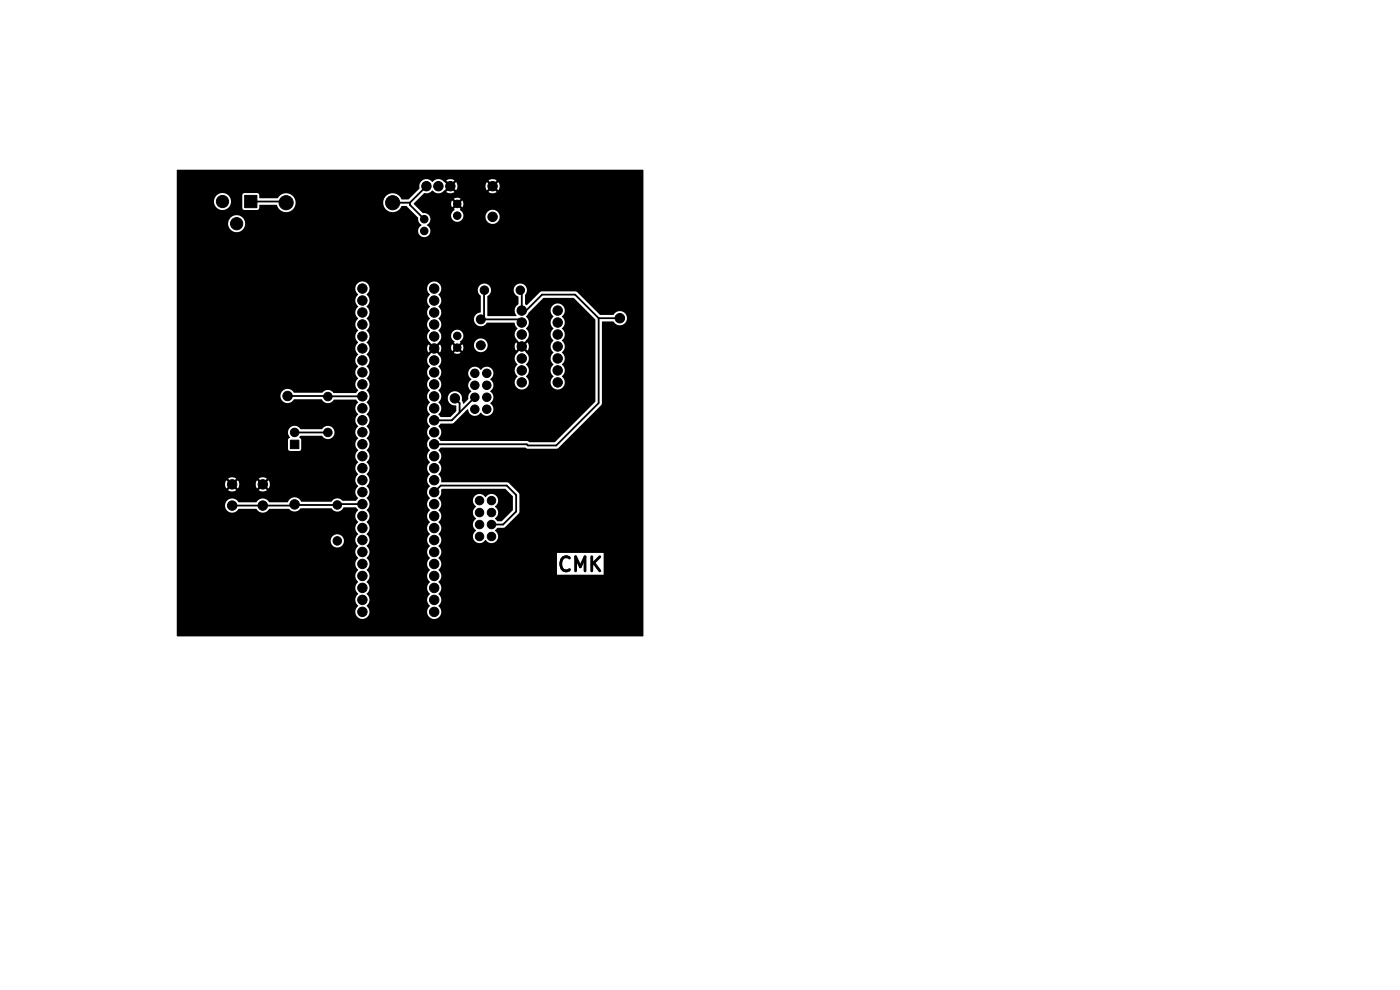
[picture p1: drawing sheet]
<svg xmlns="http://www.w3.org/2000/svg" width="297mm" height="210mm" viewBox="0 0 297 210" stroke-linecap="round" stroke-linejoin="round" font-family="sans-serif">
<defs><g id="words">
<text font-size="4.2" x="118" y="121.5">CMK</text>
</g></defs>
<g fill="#000" stroke="#000" stroke-width=".21">
<path d="M51.9 41.5h2.6v2.6h-2.6zM61.6 93.4h1.8v1.8h-1.8z"/>
<circle cx="90.5" cy="39.5" r="1"/>
<circle cx="93" cy="39.5" r="1"/>
<circle cx="95.5" cy="39.5" r="1"/>
<circle cx="104.5" cy="39.5" r="1"/>
<circle cx="47.2" cy="42.7" r="1.3"/>
<circle cx="50.2" cy="47.4" r="1.3"/>
<circle cx="60.7" cy="43" r="1.5"/>
<circle cx="83.3" cy="43" r="1.5"/>
<circle cx="90" cy="49" r=".8"/>
<circle cx="90" cy="46.5" r=".8"/>
<circle cx="97" cy="43.2" r=".8"/>
<circle cx="97" cy="45.7" r=".8"/>
<circle cx="104.5" cy="46" r="1"/>
<circle cx="76.9" cy="68.8" r="1"/>
<circle cx="76.9" cy="61.2" r="1"/>
<circle cx="76.9" cy="63.7" r="1"/>
<circle cx="76.9" cy="79" r="1"/>
<circle cx="76.9" cy="66.3" r="1"/>
<circle cx="76.9" cy="71.4" r="1"/>
<circle cx="76.9" cy="73.9" r="1"/>
<circle cx="76.9" cy="76.4" r="1"/>
<circle cx="92.1" cy="68.8" r="1"/>
<circle cx="92.1" cy="79" r="1"/>
<circle cx="92.1" cy="66.3" r="1"/>
<circle cx="92.1" cy="61.2" r="1"/>
<circle cx="92.1" cy="63.8" r="1"/>
<circle cx="92.1" cy="76.5" r="1"/>
<circle cx="92.1" cy="71.4" r="1"/>
<circle cx="92.1" cy="73.9" r="1"/>
<circle cx="97" cy="73.7" r=".8"/>
<circle cx="97" cy="71.2" r=".8"/>
<circle cx="100.7" cy="79.2" r=".9"/>
<circle cx="102" cy="67.7" r=".95"/>
<circle cx="102" cy="73.2" r=".95"/>
<circle cx="102.8" cy="61.6" r=".9"/>
<circle cx="103.3" cy="79.2" r=".9"/>
<circle cx="110.4" cy="61.6" r=".9"/>
<circle cx="110.7" cy="73.5" r="1"/>
<circle cx="110.7" cy="76" r="1"/>
<circle cx="110.7" cy="68.4" r="1"/>
<circle cx="110.7" cy="71" r="1"/>
<circle cx="110.7" cy="65.9" r="1"/>
<circle cx="110.7" cy="78.6" r="1"/>
<circle cx="118.3" cy="76" r="1"/>
<circle cx="118.3" cy="73.5" r="1"/>
<circle cx="118.3" cy="71" r="1"/>
<circle cx="118.3" cy="78.6" r="1"/>
<circle cx="118.3" cy="68.4" r="1"/>
<circle cx="118.3" cy="65.9" r="1"/>
<circle cx="131.5" cy="67.5" r="1"/>
<circle cx="61" cy="84" r="1"/>
<circle cx="62.5" cy="91.7" r=".9"/>
<circle cx="69.6" cy="91.7" r=".9"/>
<circle cx="69.6" cy="84.1" r=".9"/>
<circle cx="76.9" cy="81.5" r="1"/>
<circle cx="76.9" cy="84.1" r="1"/>
<circle cx="76.9" cy="99.3" r="1"/>
<circle cx="76.9" cy="91.7" r="1"/>
<circle cx="76.9" cy="86.6" r="1"/>
<circle cx="76.9" cy="94.2" r="1"/>
<circle cx="76.9" cy="89.1" r="1"/>
<circle cx="76.9" cy="96.8" r="1"/>
<circle cx="92.1" cy="84.1" r="1"/>
<circle cx="92.1" cy="94.2" r="1"/>
<circle cx="92.1" cy="89.2" r="1"/>
<circle cx="92.1" cy="99.3" r="1"/>
<circle cx="92.1" cy="86.6" r="1"/>
<circle cx="92.1" cy="91.7" r="1"/>
<circle cx="92.1" cy="81.5" r="1"/>
<circle cx="92.1" cy="96.8" r="1"/>
<circle cx="96.5" cy="84.5" r="1"/>
<circle cx="100.7" cy="86.8" r=".9"/>
<circle cx="100.7" cy="81.7" r=".9"/>
<circle cx="100.7" cy="84.3" r=".9"/>
<circle cx="103.3" cy="86.8" r=".9"/>
<circle cx="103.3" cy="84.3" r=".9"/>
<circle cx="103.3" cy="81.7" r=".9"/>
<circle cx="110.7" cy="81.1" r="1"/>
<circle cx="118.3" cy="81.1" r="1"/>
<circle cx="49.3" cy="107.2" r="1"/>
<circle cx="49.3" cy="102.7" r="1"/>
<circle cx="55.7" cy="107.2" r="1"/>
<circle cx="55.7" cy="102.7" r="1"/>
<circle cx="62.5" cy="107" r="1"/>
<circle cx="71.6" cy="107.1" r=".9"/>
<circle cx="71.6" cy="114.7" r=".9"/>
<circle cx="76.9" cy="119.6" r="1"/>
<circle cx="76.9" cy="106.9" r="1"/>
<circle cx="76.9" cy="114.5" r="1"/>
<circle cx="76.9" cy="109.5" r="1"/>
<circle cx="76.9" cy="101.8" r="1"/>
<circle cx="76.9" cy="104.4" r="1"/>
<circle cx="76.9" cy="117.1" r="1"/>
<circle cx="76.9" cy="112" r="1"/>
<circle cx="92.1" cy="101.9" r="1"/>
<circle cx="92.1" cy="109.5" r="1"/>
<circle cx="92.1" cy="104.4" r="1"/>
<circle cx="92.1" cy="106.9" r="1"/>
<circle cx="92.1" cy="117.1" r="1"/>
<circle cx="92.1" cy="119.6" r="1"/>
<circle cx="92.1" cy="112" r="1"/>
<circle cx="92.1" cy="114.6" r="1"/>
<circle cx="101.7" cy="113.8" r=".9"/>
<circle cx="101.7" cy="108.7" r=".9"/>
<circle cx="101.7" cy="106.2" r=".9"/>
<circle cx="101.7" cy="111.3" r=".9"/>
<circle cx="104.3" cy="113.8" r=".9"/>
<circle cx="104.3" cy="106.2" r=".9"/>
<circle cx="104.3" cy="108.7" r=".9"/>
<circle cx="104.3" cy="111.3" r=".9"/>
<circle cx="76.9" cy="129.8" r="1"/>
<circle cx="76.9" cy="127.2" r="1"/>
<circle cx="76.9" cy="124.7" r="1"/>
<circle cx="76.9" cy="122.2" r="1"/>
<circle cx="92.1" cy="127.3" r="1"/>
<circle cx="92.1" cy="129.8" r="1"/>
<circle cx="92.1" cy="124.7" r="1"/>
<circle cx="92.1" cy="122.2" r="1"/>
</g>
<g fill="none" stroke="#000" stroke-width=".38">
<path d="M90.5 39.5l-3.5 3.5M53.2 42.8h7.2l.3 .2M83.3 43h3.7M87 43v.5l3 3M102.7 61.5v5.6l-.7 .7h8l.7 .6-.3 .4M110.3 61.5l.4 .4v4h.9l3.4-3.4h7l5 5M127 67.5v18l-9 9h-6l-.3-.3h-19.6M127 67.5h4.5M61 84l15.9 .1M62.5 91.7h7.1M96.5 84.5l1 1v2M100.7 84.3l-4.9 4.9h-3.7"/>
<path d="M76.9 106.9h-5.2l-.1 .2h-8.5l-.6-.1-.3 .3h-13M92.1 104.4l1.4-1.4h14l2 2v3.5l-2.8 2.8h-2.4"/>
</g>
<path d="M37.5 36.1h99v98.8h-99v-20.3h32.7a1.4 1.4 0 0 0 1.9 1.4 1.4 1.4 0 0 0 .4-2.3 1.4 1.4 0 0 0-2.3 .7v.2h-32.7v-7.5h10.2a1.55 1.55 0 0 0 1.2 1.6 1.55 1.55 0 0 0 1.8-.8l3.7 .1a1.57 1.57 0 0 0 2.8-.1l4.1 .1a1.57 1.57 0 0 0 2.5-.2h6.5a1.48 1.48 0 0 0 2.6-.2h2.6l.5 .6a1.72 1.72 0 0 0 0 2.6 1.62 1.62 0 0 0 0 2.5 1.62 1.62 0 0 0 0 2.5 1.62 1.62 0 0 0 0 2.6 1.62 1.62 0 0 0 0 2.5 1.62 1.62 0 0 0 0 2.6 1.62 1.62 0 0 0 0 2.5 1.62 1.62 0 0 0 0 2.5 1.54 1.54 0 0 0-.2 2.3 1.54 1.54 0 0 0 2.3 0 1.54 1.54 0 0 0-.3-2.3 1.63 1.63 0 0 0 0-2.5 1.63 1.63 0 0 0 0-2.6 1.63 1.63 0 0 0 0-2.5 1.63 1.63 0 0 0 0-2.6 1.62 1.62 0 0 0 0-2.5 1.62 1.62 0 0 0 0-2.5 1.62 1.62 0 0 0 0-2.6 1.62 1.62 0 0 0 0-2.5 1.62 1.62 0 0 0 0-2.6 1.63 1.63 0 0 0 0-2.5 1.63 1.63 0 0 0 0-2.5 1.63 1.63 0 0 0 0-2.6 1.63 1.63 0 0 0 0-2.5 1.63 1.63 0 0 0 0-2.6 1.64 1.64 0 0 0 0-2.5 1.63 1.63 0 0 0 0-2.5 1.63 1.63 0 0 0 0-2.6 1.63 1.63 0 0 0 0-2.5 1.62 1.62 0 0 0 0-2.6 1.62 1.62 0 0 0 0-2.5 1.62 1.62 0 0 0 0-2.5 1.62 1.62 0 0 0 0-2.6 1.62 1.62 0 0 0 0-2.5 1.62 1.62 0 0 0 0-2.6 1.63 1.63 0 0 0 0-2.5 1.63 1.63 0 0 0 0-2.5l.5-.7 .1-.7h12.2a1.89 1.89 0 0 0 .6 1.4 1.62 1.62 0 0 0 0 2.6 1.62 1.62 0 0 0 0 2.5 1.62 1.62 0 0 0 0 2.5 1.63 1.63 0 0 0 0 2.6l.8 .7-.4 .4-.8-.7a1.49 1.49 0 0 0 .1 1.7l.7-.8 .4 .4-.8 .8a1.66 1.66 0 0 0 0 2.6 1.62 1.62 0 0 0 0 2.5 1.62 1.62 0 0 0 0 2.5 1.62 1.62 0 0 0 0 2.6 1.62 1.62 0 0 0 0 2.5 1.62 1.62 0 0 0 0 2.6 1.62 1.62 0 0 0 0 2.5 1.62 1.62 0 0 0 0 2.5 1.62 1.62 0 0 0 0 2.6 1.62 1.62 0 0 0 0 2.5 1.62 1.62 0 0 0 0 2.6 1.62 1.62 0 0 0 0 2.5 1.62 1.62 0 0 0 0 2.5 1.62 1.62 0 0 0 0 2.6 1.62 1.62 0 0 0 0 2.5 1.62 1.62 0 0 0 0 2.6 1.62 1.62 0 0 0 0 2.5 1.62 1.62 0 0 0 0 2.5 1.62 1.62 0 0 0 0 2.6 1.62 1.62 0 0 0 0 2.5 1.62 1.62 0 0 0 0 2.6 1.53 1.53 0 0 0-.2 2.2 1.53 1.53 0 0 0 2.3 0 1.53 1.53 0 0 0-.3-2.3 1.62 1.62 0 0 0 0-2.5 1.62 1.62 0 0 0 0-2.6l.1-.1a1.48 1.48 0 0 0 .5-1.4h34.5v-4.6h-9.9v4.6h-24.6l-.6-1a1.62 1.62 0 0 0 0-2.6 1.62 1.62 0 0 0 0-2.5 1.63 1.63 0 0 0 0-2.5 1.62 1.62 0 0 0 0-2.6 1.62 1.62 0 0 0 0-2.5 1.63 1.63 0 0 0 0-2.6 1.86 1.86 0 0 0 .6-1.7l.2-.2h13.4l1.6 1.6v2.9l-2.4 2.4h-.9l-.5-.6a1.59 1.59 0 0 0 0-2.6 1.45 1.45 0 0 0 .2-2.2 1.45 1.45 0 0 0-2.2 .3 1.45 1.45 0 0 0-2.3-.3 1.45 1.45 0 0 0 .3 2.3 1.53 1.53 0 0 0 0 2.5 1.53 1.53 0 0 0 0 2.6 1.45 1.45 0 0 0-.2 2.2 1.45 1.45 0 0 0 2.2-.3 1.45 1.45 0 0 0 2.3 .3 1.45 1.45 0 0 0-.3-2.3l.5-.5h1.3l.4-.2 3-3.1v-3.9l-2.3-2.3-.3-.2h-13.9l-.1-.1a2.31 2.31 0 0 0-.6-1.7 1.58 1.58 0 0 0 0-2.5 1.62 1.62 0 0 0 0-2.5l.5-.6h17.9l.5 .3h6.2l.3-.2 9.2-9.2 .1-17.5 .1-.1h2.4a1.52 1.52 0 0 0 2.3 .4 1.52 1.52 0 0 0-.1-2.4 1.52 1.52 0 0 0-2.3 .6h-2.8l-5.1-5h-7.4l-3 2.9-.4-.2v-1.9a1.44 1.44 0 0 0-.3-2.2 1.44 1.44 0 0 0-2.1 .6 1.44 1.44 0 0 0 1 2v1.5a1.53 1.53 0 0 0-.5 2.4l-.1 .2-6-.1v-4.1a1.43 1.43 0 0 0 .5-2.2 1.43 1.43 0 0 0-2.2-.1 1.43 1.43 0 0 0 .3 2.2v3.4l-.3 .1a1.45 1.45 0 0 0-.9 2.3 1.45 1.45 0 0 0 2.4-.1l5.9-.1 .7 1.3a1.63 1.63 0 0 0 0 2.6l.8 .7-.4 .4-.8-.7a1.49 1.49 0 0 0 .1 1.7l.7-.8 .4 .4-.8 .7a1.66 1.66 0 0 0 0 2.6 1.62 1.62 0 0 0 0 2.6 1.54 1.54 0 0 0-.2 2.3 1.54 1.54 0 0 0 2.3-.1 1.54 1.54 0 0 0-.3-2.3 1.63 1.63 0 0 0 0-2.5 1.63 1.63 0 0 0 0-2.6l-.8-.7 .4-.4 .8 .7a1.49 1.49 0 0 0-.1-1.7l-.7 .8-.4-.4 .8-.7a1.66 1.66 0 0 0 0-2.6 1.63 1.63 0 0 0 0-2.6l1.1-1.3h4.1a1.89 1.89 0 0 0 .6 1.4 1.62 1.62 0 0 0 0 2.5 1.62 1.62 0 0 0 0 2.6 1.62 1.62 0 0 0 0 2.5 1.62 1.62 0 0 0 0 2.5 1.62 1.62 0 0 0 0 2.6 1.54 1.54 0 0 0-.2 2.3 1.54 1.54 0 0 0 2.3-.1 1.54 1.54 0 0 0-.3-2.3 1.63 1.63 0 0 0 0-2.5 1.63 1.63 0 0 0 0-2.6 1.62 1.62 0 0 0 0-2.5 1.63 1.63 0 0 0 0-2.5 1.63 1.63 0 0 0 0-2.6 1.51 1.51 0 0 0-.1-2.5 1.51 1.51 0 0 0-2.3 1.2h-4.1l2.6-2.6h6.4l4.6 4.6v17.5l-8.6 8.5h-5.4l-.5-.3h-18.3l-.5-.6a1.62 1.62 0 0 0 0-2.5l.5-.5 2.7-.1 3.1-3a1.51 1.51 0 0 0 1.1 1.4 1.51 1.51 0 0 0 1.6-.7 1.45 1.45 0 0 0 2.3 .3 1.45 1.45 0 0 0-.3-2.3 1.53 1.53 0 0 0 0-2.5 1.53 1.53 0 0 0 0-2.6 1.45 1.45 0 0 0 .2-2.2 1.45 1.45 0 0 0-2.2 .3 1.45 1.45 0 0 0-2.3-.3 1.45 1.45 0 0 0 .3 2.3 1.53 1.53 0 0 0 0 2.5v.1a1.6 1.6 0 0 0-.7 1.6l-1 1-.3-.7a1.54 1.54 0 0 0-1.2-2 1.54 1.54 0 0 0-1.8 1.6 1.54 1.54 0 0 0 1.8 1.4v1.2l-1.3 1.3h-2l-.5-.6a1.71 1.71 0 0 0 0-2.6 1.63 1.63 0 0 0 0-2.5 1.62 1.62 0 0 0 0-2.6 1.62 1.62 0 0 0 0-2.5 1.63 1.63 0 0 0 0-2.6l-.8-.7 .4-.4 .8 .7a1.49 1.49 0 0 0-.1-1.6l-.7 .7-.4-.4 .8-.8a1.47 1.47 0 0 0 .6-1.5h2.1l.2 .8 .5 .5-.1 .3 .7 .7-.4 .3-.7-.7a1.29 1.29 0 0 0 0 1.5l.7-.7 .4 .4-.7 .7a1.29 1.29 0 0 0 1.4-.1l-.7-.6 .4-.4 .7 .6a1.29 1.29 0 0 0 0-1.3h2.4v.3a1.45 1.45 0 0 0 2.3 1.1 1.45 1.45 0 0 0 0-2.5 1.45 1.45 0 0 0-2.3 1.1h-2.4v-.1l-.7 .7-.4-.3 .7-.7a.18 .18 0 0 1-.1-.2 .18 .18 0 0 1 .2-.2 1.3 1.3 0 0 0-.2-2.2 1.3 1.3 0 0 0-1.9 1h-2.1l-.6-1a1.62 1.62 0 0 0 0-2.6 1.62 1.62 0 0 0 0-2.5 1.63 1.63 0 0 0 0-2.5 1.51 1.51 0 0 0-.1-2.6 1.51 1.51 0 0 0-2.3 1.2h-12.2a1.53 1.53 0 0 0-2.3-1.2 1.53 1.53 0 0 0-.1 2.6 1.62 1.62 0 0 0 0 2.5 1.62 1.62 0 0 0 0 2.6 1.62 1.62 0 0 0 0 2.5 1.62 1.62 0 0 0 0 2.6 1.62 1.62 0 0 0 0 2.5 1.62 1.62 0 0 0 0 2.5 1.62 1.62 0 0 0 0 2.6 1.62 1.62 0 0 0 0 2.5l-.5 .6h-4.8a1.47 1.47 0 0 0-2.4-.1h-6a1.53 1.53 0 0 0-2.3-.4 1.53 1.53 0 0 0 .1 2.4 1.53 1.53 0 0 0 2.3-.6h5.9a1.48 1.48 0 0 0 2.6 .1h4.6l.5 .5a1.72 1.72 0 0 0 0 2.6 1.62 1.62 0 0 0 0 2.5 1.62 1.62 0 0 0 0 2.6 1.62 1.62 0 0 0 0 2.5 1.62 1.62 0 0 0 0 2.6 1.62 1.62 0 0 0 0 2.5 1.62 1.62 0 0 0 0 2.5 1.62 1.62 0 0 0 0 2.6l-.5 .5h-2.9a1.48 1.48 0 0 0-2.3 .2h-6.4a1.59 1.59 0 0 0-1.5-.9 1.59 1.59 0 0 0-1.4 1.1l-3.9-.1a1.58 1.58 0 0 0-2.8 .1l-3.7-.1a1.51 1.51 0 0 0-1.7-.7 1.51 1.51 0 0 0-1.2 1.3h-10.2v-4.5h10.2l.3 1 .7-.7 .4 .4-.6 .7a1.49 1.49 0 0 0 1.6 0l-.7-.7 .4-.4 .7 .7 .2-1h3.5l.3 1 .7-.7 .4 .4-.6 .7a1.49 1.49 0 0 0 1.6 0l-.7-.7 .4-.4 .7 .6a1.49 1.49 0 0 0 0-1.6l-.7 .7-.4-.4 .6-.7a1.49 1.49 0 0 0-1.6 0l.7 .7-.4 .4-.7-.7-.3 .7h-3.5l-.2-.7-.7 .7-.4-.4 .6-.7a1.49 1.49 0 0 0-1.6 0l.7 .7-.4 .4-.7-.7-.3 .7h-10.2v-11h23.6l.1 .7 .3 .5-.4 .5v2l.5 .4h1.9l.3-.3 .1-2.1-.4-.5 .2-.4 4.6 .1a1.42 1.42 0 0 0 2.2 .2 1.42 1.42 0 0 0-.1-2.1 1.42 1.42 0 0 0-2.1 .4h-4.6a1.41 1.41 0 0 0-1.5-.6 1.41 1.41 0 0 0-1.1 1.2h-23.6v-44.3h10.9v.3a1.8 1.8 0 0 0 2.7 1.4 1.8 1.8 0 0 0 0-3.1 1.8 1.8 0 0 0-2.7 1.4h-10.9v-4.7h7.9v.3a1.8 1.8 0 0 0 2.6 1.5 1.8 1.8 0 0 0 .4-3h3v2.8l.4 .3h2.8l.3-.2 .2-.9 3.6 .1a2.02 2.02 0 0 0 2.3 1.5 2.02 2.02 0 0 0 1.7-2.1h18.6v.2a2.06 2.06 0 0 0 1.8 1.9 2.06 2.06 0 0 0 2.2-1.3h1l2.4 2.5a1.52 1.52 0 0 0 .7 1.6 1.34 1.34 0 0 0-.4 2 1.34 1.34 0 0 0 2.1 0 1.34 1.34 0 0 0-.5-2.1 1.4 1.4 0 0 0 .4-2.1h4.7v.3a1.3 1.3 0 0 0 1.3 1.2 1.3 1.3 0 0 0 1.3-1.2h4.7v.2a1.51 1.51 0 0 0 2.3 1.2 1.51 1.51 0 0 0 0-2.6 1.51 1.51 0 0 0-2.3 1.2h-4.7l-.2-.8-.5-.5 .1-.3-.7-.6 .4-.4 .7 .6a1.29 1.29 0 0 0 0-1.4l-.7 .7-.4-.3 .7-.8a1.29 1.29 0 0 0-1.4 .1l.7 .7-.4 .3-.7-.6a1.29 1.29 0 0 0 0 1.4l.7-.7 .4 .4-.7 .6 .1 .3a1.36 1.36 0 0 0-.7 1h-4.7l-.5-.3-.8-.1-1.9-2 2.2-2.2h.2a2.33 2.33 0 0 0 1.6-.6 1.62 1.62 0 0 0 2.5 0l.8-.8 .3 .4-.6 .8a1.49 1.49 0 0 0 1.6-.1l-.7-.7 .3-.4 .8 .8 .2-1h6l.3 1 .7-.8 .4 .4-.7 .8a1.49 1.49 0 0 0 1.7-.1l-.8-.7 .4-.4 .8 .7a1.49 1.49 0 0 0-.1-1.7l-.7 .8-.4-.4 .7-.8a1.49 1.49 0 0 0-1.7 .1l.8 .7-.4 .4-.7-.8-.3 .8h-6l-.2-.8-.8 .8-.3-.4 .6-.8a1.49 1.49 0 0 0-1.6 .1l.7 .7-.3 .4-.9-.8a1.59 1.59 0 0 0-2.5 0 1.56 1.56 0 0 0-1.9-.4 1.56 1.56 0 0 0-.8 1.8l-2.3 2.3h-1.4a2.06 2.06 0 0 0-2.2-1.3 2.06 2.06 0 0 0-1.8 1.9h-18.6v-.3a2.05 2.05 0 0 0-1.7-1.6 2.05 2.05 0 0 0-2.1 1.1h-3.8l-.2-.9-.4-.3-2.7 .1-.4 .4h-3a1.8 1.8 0 0 0-1.9-.3 1.8 1.8 0 0 0-1.1 1.5h-7.9z" fill="#000"/>
<use href="#words"/>
</svg>
